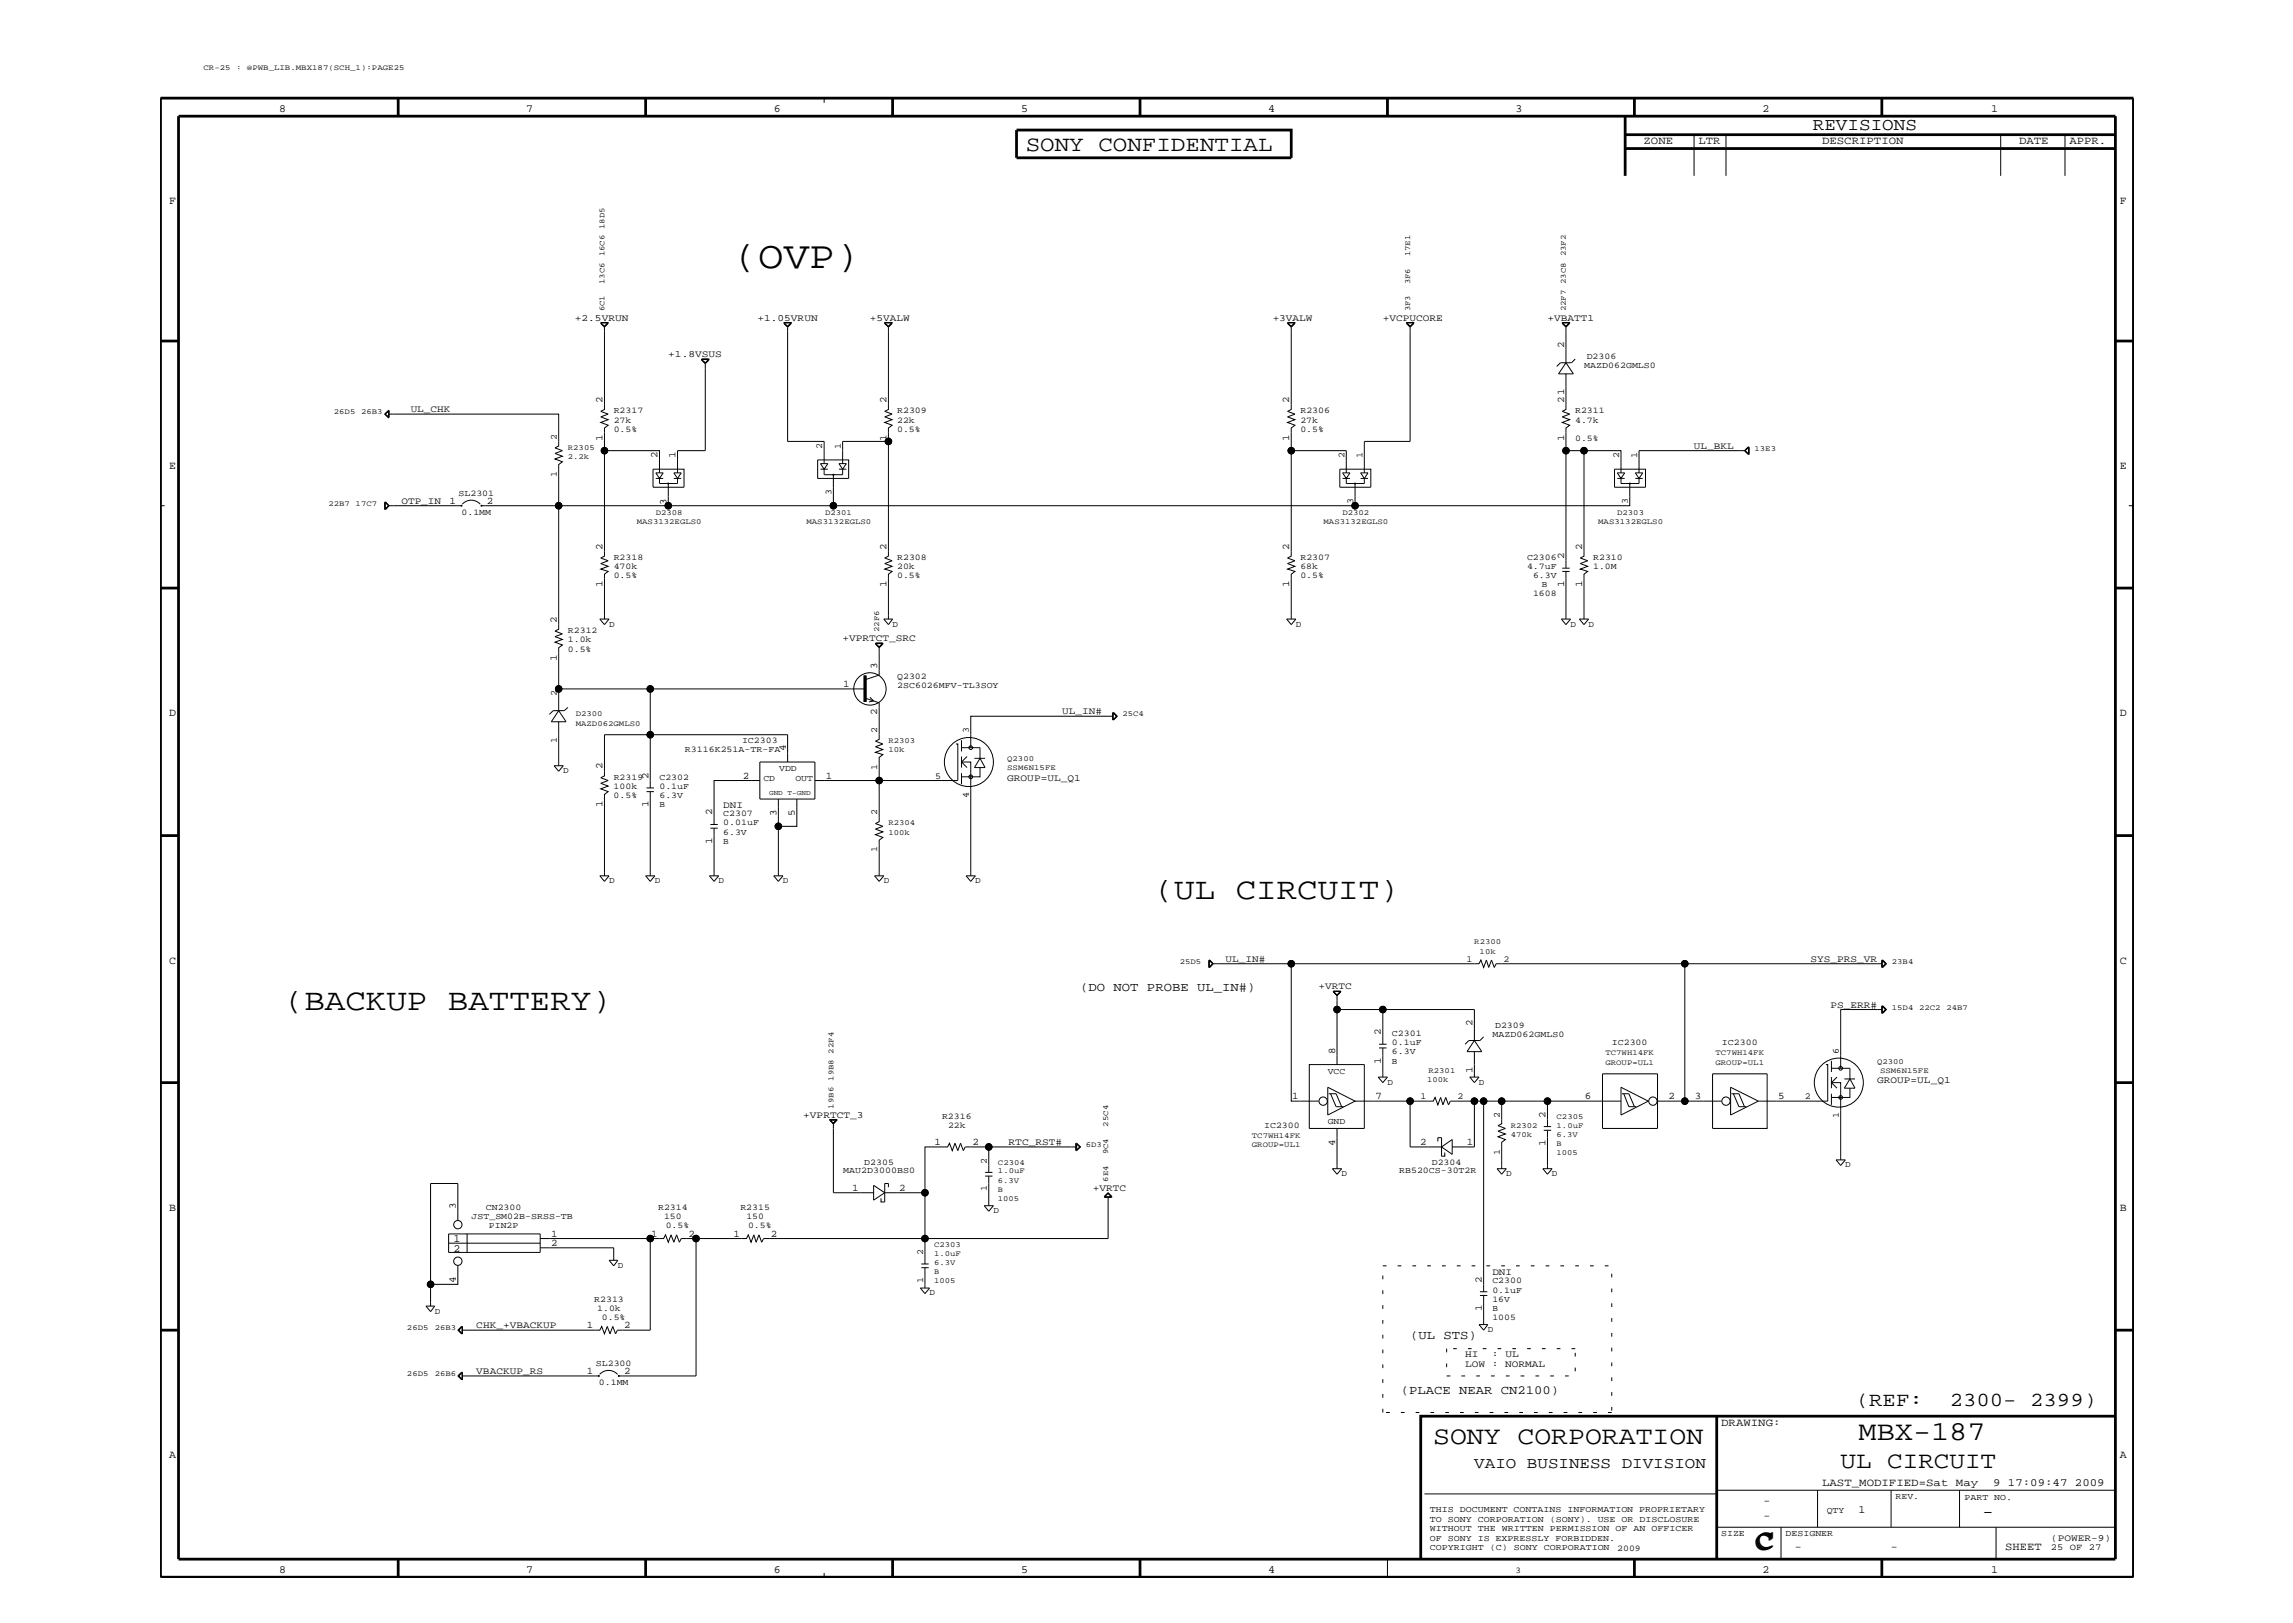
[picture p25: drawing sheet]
<svg xmlns="http://www.w3.org/2000/svg" width="420mm" height="297mm" viewBox="0 0 420 297" stroke-linecap="round" stroke-linejoin="round" font-family="sans-serif">
<defs><g id="words">
<text font-size="7" x="134.1" y="49">(OVP)</text>
<g font-size="5.6">
<text x="211.2" y="164.6">(UL CIRCUIT)</text>
<text x="52" y="184.8">(BACKUP BATTERY)</text>
</g>
<g font-size="5">
<text x="340.3" y="263.6">MBX-187</text>
<text x="321.3" y="283.6">C</text>
<text x="321.6" y="283.2">C</text>
</g>
<text font-size="4.7" x="262.4" y="264.4">SONY CORPORATION</text>
<text font-size="4.3" x="337" y="268.6">UL CIRCUIT</text>
<text font-size="4" x="187.8" y="27.5">SONY CONFIDENTIAL</text>
<g font-size="3.6">
<text x="339.8" y="257.3">(REF:</text>
<text x="357" y="257.3">2300- 2399)</text>
</g>
<g font-size="3.2">
<text x="331.9" y="23.8">REVISIONS</text>
<text x="363" y="277.6">-</text>
</g>
<text font-size="2.9" x="269.9" y="268.6">VAIO BUSINESS DIVISION</text>
<g font-size="2.3">
<text x="197.8" y="181.4">(DO NOT PROBE UL_IN#)</text>
<text x="258.1" y="245.1">(UL STS)</text>
<text x="256.5" y="255.2">(PLACE NEAR CN2100)</text>
</g>
<g font-size="2">
<text x="51.1" y="20.5">8</text>
<text x="96.3" y="20.5">7</text>
<text x="141.6" y="20.5">6</text>
<text x="186.9" y="20.5">5</text>
<text x="232.2" y="20.5">4</text>
<text x="277.5" y="20.5">3</text>
<text x="322.7" y="20.5">2</text>
<text x="364.6" y="20.5">1</text>
<text x="300.9" y="26.4">ZONE</text>
<text x="311" y="26.4">LTR</text>
<text x="333.6" y="26.4">DESCRIPTION</text>
<text x="369.7" y="26.4">DATE</text>
<text x="378.9" y="26.4">APPR.</text>
<text x="31" y="37.3">F</text>
<text x="388.1" y="37.3">F</text>
<text x="31" y="85.9">E</text>
<text x="388.1" y="85.9">E</text>
<text x="31" y="131.1">D</text>
<text x="388.1" y="131.1">D</text>
<text x="31" y="176.4">C</text>
<text x="388.1" y="176.4">C</text>
<text x="31" y="221.7">B</text>
<text x="388.1" y="221.7">B</text>
<text x="83.1" y="227.4">1</text>
<text x="83.1" y="229.1">2</text>
<text x="315.1" y="261.1">DRAWING:</text>
<text x="31" y="266.9">A</text>
<text x="388.1" y="266.9">A</text>
<text x="322.9" y="275.3">-</text>
<text x="333.6" y="272">LAST_MODIFIED=Sat May</text>
<text x="364.9" y="272">9 17:09:47 2009</text>
<text x="322.9" y="278.1">-</text>
<text x="340.3" y="277">1</text>
<text x="51.1" y="287.9">8</text>
<text x="96.3" y="287.9">7</text>
<text x="141.6" y="287.9">6</text>
<text x="186.9" y="287.9">5</text>
<text x="232.2" y="287.9">4</text>
<text x="322.7" y="287.9">2</text>
<text x="328.6" y="283.7">-</text>
<text x="346.2" y="283.7">-</text>
<text x="364.6" y="287.9">1</text>
<text x="367.1" y="283.7">SHEET</text>
</g>
<g font-size="1.9">
<text x="286.3" y="63.7" transform="rotate(-90 286.3 63.7)">2</text>
<text x="110.3" y="73.8" transform="rotate(-90 110.3 73.8)">2</text>
<text x="162.3" y="73.8" transform="rotate(-90 162.3 73.8)">2</text>
<text x="236.1" y="73.8" transform="rotate(-90 236.1 73.8)">2</text>
<text x="286.3" y="73.8" transform="rotate(-90 286.3 73.8)">2</text>
<text x="286.3" y="72.2" transform="rotate(-90 286.3 72.2)">1</text>
<text x="110.3" y="80.6" transform="rotate(-90 110.3 80.6)">1</text>
<text x="120.4" y="83.8" transform="rotate(-90 120.4 83.8)">2</text>
<text x="123.7" y="83.8" transform="rotate(-90 123.7 83.8)">1</text>
<text x="162.3" y="80.6" transform="rotate(-90 162.3 80.6)">1</text>
<text x="236.1" y="80.6" transform="rotate(-90 236.1 80.6)">1</text>
<text x="286.3" y="80.6" transform="rotate(-90 286.3 80.6)">1</text>
<text x="82.3" y="92.2">1</text>
<text x="89.2" y="92.2">2</text>
<text x="122" y="92.4" transform="rotate(-90 122 92.4)">3</text>
<text x="110.3" y="100.6" transform="rotate(-90 110.3 100.6)">2</text>
<text x="162.3" y="100.6" transform="rotate(-90 162.3 100.6)">2</text>
<text x="236.1" y="100.6" transform="rotate(-90 236.1 100.6)">2</text>
<text x="289.6" y="100.6" transform="rotate(-90 289.6 100.6)">2</text>
<text x="110.3" y="107.5" transform="rotate(-90 110.3 107.5)">1</text>
<text x="162.3" y="107.5" transform="rotate(-90 162.3 107.5)">1</text>
<text x="236.1" y="107.5" transform="rotate(-90 236.1 107.5)">1</text>
<text x="286.3" y="107.5" transform="rotate(-90 286.3 107.5)">1</text>
<text x="286.3" y="102.3" transform="rotate(-90 286.3 102.3)">2</text>
<text x="289.6" y="107.5" transform="rotate(-90 289.6 107.5)">1</text>
<text x="101.9" y="114" transform="rotate(-90 101.9 114)">2</text>
<text x="101.9" y="120.9" transform="rotate(-90 101.9 120.9)">1</text>
<text x="154.3" y="125.8">1</text>
<text x="160.6" y="122.4" transform="rotate(-90 160.6 122.4)">3</text>
<text x="160.6" y="130.9" transform="rotate(-90 160.6 130.9)">2</text>
<text x="143.8" y="137.5" transform="rotate(-90 143.8 137.5)">4</text>
<text x="110.3" y="140.8" transform="rotate(-90 110.3 140.8)">2</text>
<text x="118.7" y="142.5" transform="rotate(-90 118.7 142.5)">2</text>
<text x="136" y="142.5">2</text>
<text x="151.2" y="142.5">1</text>
<text x="110.3" y="147.7" transform="rotate(-90 110.3 147.7)">1</text>
<text x="118.7" y="147.7" transform="rotate(-90 118.7 147.7)">1</text>
<text x="130.4" y="149.2" transform="rotate(-90 130.4 149.2)">2</text>
<text x="142.2" y="149.4" transform="rotate(-90 142.2 149.4)">3</text>
<text x="145.5" y="149.4" transform="rotate(-90 145.5 149.4)">5</text>
<text x="130.4" y="154.5" transform="rotate(-90 130.4 154.5)">1</text>
<text x="252.8" y="189.4" transform="rotate(-90 252.8 189.4)">2</text>
<text x="269.6" y="187.8" transform="rotate(-90 269.6 187.8)">2</text>
<text x="244.4" y="192.8" transform="rotate(-90 244.4 192.8)">8</text>
<text x="252.8" y="194.7" transform="rotate(-90 252.8 194.7)">1</text>
<text x="269.6" y="196.4" transform="rotate(-90 269.6 196.4)">1</text>
<text x="236.6" y="201.2">1</text>
<text x="251.8" y="201.2">7</text>
<text x="290.2" y="201.2">6</text>
<text x="305.5" y="201.2">2</text>
<text x="310.3" y="201.2">3</text>
<text x="325.5" y="201.2">5</text>
<text x="171.1" y="209.6">1</text>
<text x="178.1" y="209.6">2</text>
<text x="244.4" y="209.7" transform="rotate(-90 244.4 209.7)">4</text>
<text x="260" y="209.6">2</text>
<text x="268.6" y="209.6">1</text>
<text x="283" y="209.7" transform="rotate(-90 283 209.7)">1</text>
<text x="283" y="204.6" transform="rotate(-90 283 204.6)">2</text>
<text x="83.5" y="221.3" transform="rotate(-90 83.5 221.3)">3</text>
<text x="156" y="218">1</text>
<text x="164.6" y="218">2</text>
<text x="100.9" y="226.3">1</text>
<text x="119.2" y="226.3">1</text>
<text x="126.1" y="226.3">2</text>
<text x="134.3" y="226.3">1</text>
<text x="141.1" y="226.3">2</text>
<text x="100.9" y="228">2</text>
<text x="83.5" y="234.9" transform="rotate(-90 83.5 234.9)">4</text>
<text x="271.3" y="239.9" transform="rotate(-90 271.3 239.9)">1</text>
<text x="271.3" y="234.7" transform="rotate(-90 271.3 234.7)">2</text>
<text x="107.4" y="243.1">1</text>
<text x="114.3" y="243.1">2</text>
<text x="107.4" y="251.5">1</text>
<text x="114.3" y="251.5">2</text>
</g>
<g font-size="1.8">
<text x="105.2" y="58.7">+2.5VRUN</text>
<text x="138.7" y="58.7">+1.05VRUN</text>
<text x="159.3" y="58.7">+5VALW</text>
<text x="233" y="58.7">+3VALW</text>
<text x="253.2" y="58.7">+VCPUCORE</text>
<text x="283.3" y="58.7">+VBATT1</text>
<text x="122.3" y="65.4">+1.8VSUS</text>
<text x="75.2" y="75.5">UL_CHK</text>
<text x="310.1" y="82.2">UL_BKL</text>
<text x="73.5" y="92.2">OTP_IN</text>
<text x="154.2" y="117.4">+VPRTCT_SRC</text>
<text x="194.5" y="130.8">UL_IN#</text>
<text x="184.4" y="142.9">GROUP=UL_Q1</text>
<text x="132.4" y="147.9">DNI</text>
<text x="224.4" y="176.1">UL_IN#</text>
<text x="331.5" y="176.1">SYS_PRS_VR</text>
<text x="241.4" y="181">+VRTC</text>
<text x="335.1" y="184.4">PS_ERR#</text>
<text x="343.7" y="198.1">GROUP=UL_Q1</text>
<text x="147.1" y="204.6">+VPRTCT_3</text>
<text x="184.7" y="209.6">RTC_RST#</text>
<text x="200.1" y="218">+VRTC</text>
<text x="273.2" y="233.4">DNI</text>
<text x="87.2" y="243.1">CHK_+VBACKUP</text>
<text x="87.2" y="251.5">VBACKUP_RS</text>
<text x="268.2" y="248.4">HI</text>
<text x="268.2" y="250.1">LOW : NORMAL</text>
<text x="273.1" y="248.4">: UL</text>
<text x="375.5" y="282">(POWER-9)</text>
</g>
<g font-size="1.7">
<text x="101.9" y="80.5" transform="rotate(-90 101.9 80.5)">2</text>
<text x="150.5" y="82.2" transform="rotate(-90 150.5 82.2)">2</text>
<text x="153.9" y="82.2" transform="rotate(-90 153.9 82.2)">1</text>
<text x="246.1" y="83.8" transform="rotate(-90 246.1 83.8)">2</text>
<text x="249.4" y="83.8" transform="rotate(-90 249.4 83.8)">1</text>
<text x="296.4" y="83.8" transform="rotate(-90 296.4 83.8)">2</text>
<text x="299.7" y="83.8" transform="rotate(-90 299.7 83.8)">1</text>
<text x="101.9" y="87.3" transform="rotate(-90 101.9 87.3)">1</text>
<text x="152.2" y="90.6" transform="rotate(-90 152.2 90.6)">3</text>
<text x="247.7" y="92.3" transform="rotate(-90 247.7 92.3)">3</text>
<text x="298" y="92.3" transform="rotate(-90 298 92.3)">3</text>
<text x="101.9" y="127.5" transform="rotate(-90 101.9 127.5)">2</text>
<text x="101.9" y="135.9" transform="rotate(-90 101.9 135.9)">1</text>
<text x="160.6" y="134.1" transform="rotate(-90 160.6 134.1)">2</text>
<text x="177.4" y="134.1" transform="rotate(-90 177.4 134.1)">3</text>
<text x="160.6" y="140.9" transform="rotate(-90 160.6 140.9)">1</text>
<text x="171.2" y="142.5">5</text>
<text x="160.6" y="149.2" transform="rotate(-90 160.6 149.2)">2</text>
<text x="177.4" y="146" transform="rotate(-90 177.4 146)">4</text>
<text x="160.6" y="156" transform="rotate(-90 160.6 156)">1</text>
<text x="268.5" y="176.1">1</text>
<text x="275.3" y="176.1">2</text>
<text x="336.6" y="192.8" transform="rotate(-90 336.6 192.8)">6</text>
<text x="260.1" y="201.2">1</text>
<text x="266.9" y="201.2">2</text>
<text x="330.5" y="201.2">2</text>
<text x="274.6" y="204.6" transform="rotate(-90 274.6 204.6)">2</text>
<text x="336.6" y="204.7" transform="rotate(-90 336.6 204.7)">1</text>
<text x="180.7" y="213" transform="rotate(-90 180.7 213)">2</text>
<text x="274.6" y="211.4" transform="rotate(-90 274.6 211.4)">1</text>
<text x="180.7" y="218" transform="rotate(-90 180.7 218)">1</text>
<text x="169" y="229.7" transform="rotate(-90 169 229.7)">2</text>
<text x="169" y="234.8" transform="rotate(-90 169 234.8)">1</text>
<text x="375.5" y="283.7">25 OF 27</text>
</g>
<g font-size="1.6">
<text x="290.5" y="65.7">D2306</text>
<text x="290" y="67.4">MAZD062GMLS0</text>
<text x="112.4" y="75.6">R2317</text>
<text x="112.4" y="77.3">27k</text>
<text x="164.3" y="75.6">R2309</text>
<text x="164.3" y="77.3">22k</text>
<text x="238.1" y="77.3">27k</text>
<text x="238.1" y="75.6">R2306</text>
<text x="288.4" y="75.6">R2311</text>
<text x="288.4" y="77.3">4.7k</text>
<text x="112.4" y="79">0.5%</text>
<text x="164.3" y="79">0.5%</text>
<text x="238.1" y="79">0.5%</text>
<text x="288.4" y="80.6">0.5%</text>
<text x="83.9" y="90.7">SL2301</text>
<text x="84.5" y="94.3">0.1MM</text>
<text x="112.4" y="104.2">470k</text>
<text x="112.4" y="105.8">0.5%</text>
<text x="112.4" y="102.5">R2318</text>
<text x="164.3" y="102.5">R2308</text>
<text x="164.3" y="104.2">20k</text>
<text x="164.3" y="105.8">0.5%</text>
<text x="238.1" y="102.5">R2307</text>
<text x="238.1" y="104.2">68k</text>
<text x="238.1" y="105.8">0.5%</text>
<text x="279.6" y="102.5">C2306</text>
<text x="279.6" y="104.2">4.7uF</text>
<text x="280.7" y="105.8">6.3V</text>
<text x="282.3" y="107.5">B</text>
<text x="291.7" y="102.5">R2310</text>
<text x="291.7" y="104.2">1.0M</text>
<text x="280.7" y="109.2">1608</text>
<text x="104" y="119.2">0.5%</text>
<text x="104" y="117.5">1.0k</text>
<text x="104" y="115.9">R2312</text>
<text x="111.5" y="114.7">D</text>
<text x="163.4" y="114.7">D</text>
<text x="237.2" y="114.7">D</text>
<text x="287.5" y="114.7">D</text>
<text x="290.8" y="114.7">D</text>
<text x="164.3" y="124.2">Q2302</text>
<text x="164.3" y="125.9">2SC6026MFV-TL3SOY</text>
<text x="125.4" y="137.7">R3116K251A-TR-FA</text>
<text x="135.8" y="136">IC2303</text>
<text x="103.1" y="141.5">D</text>
<text x="112.4" y="142.7">R2319</text>
<text x="120.7" y="142.7">C2302</text>
<text x="139.8" y="142.9">CD</text>
<text x="142.7" y="141.2">VDD</text>
<text x="145.6" y="142.9">OUT</text>
<text x="112.3" y="146.1">0.5%</text>
<text x="112.3" y="144.4">100k</text>
<text x="120.7" y="147.7">B</text>
<text x="120.7" y="146.1">6.3V</text>
<text x="120.7" y="144.4">0.1uF</text>
<text x="132.4" y="149.4">C2307</text>
<text x="132.4" y="154.5">B</text>
<text x="132.4" y="152.8">6.3V</text>
<text x="132.4" y="151.1">0.01uF</text>
<text x="111.5" y="161.7">D</text>
<text x="119.9" y="161.7">D</text>
<text x="131.6" y="161.7">D</text>
<text x="143.3" y="161.7">D</text>
<text x="161.8" y="161.7">D</text>
<text x="178.6" y="161.7">D</text>
<text x="254.8" y="189.6">C2301</text>
<text x="254.8" y="191.3">0.1uF</text>
<text x="273.3" y="189.8">MAZD062GMLS0</text>
<text x="273.7" y="188.2">D2309</text>
<text x="295.1" y="191.3">IC2300</text>
<text x="315.3" y="191.3">IC2300</text>
<text x="243.1" y="196.5">VCC</text>
<text x="254.8" y="194.7">B</text>
<text x="254.8" y="193">6.3V</text>
<text x="254" y="198.5">D</text>
<text x="270.8" y="198.5">D</text>
<text x="172.5" y="204.8">R2316</text>
<text x="173.6" y="206.4">22k</text>
<text x="231.4" y="206.4">IC2300</text>
<text x="243.1" y="205.7">GND</text>
<text x="154.4" y="214.7">MAU2D3000BS0</text>
<text x="158.2" y="213.1">D2305</text>
<text x="245.6" y="215.3">D</text>
<text x="256.2" y="214.7">RB520CS-30T2R</text>
<text x="262.1" y="213.1">D2304</text>
<text x="275.8" y="215.3">D</text>
<text x="284.1" y="215.3">D</text>
<text x="337.8" y="213.6">D</text>
<text x="88.9" y="221.5">CN2300</text>
<text x="120.5" y="221.5">R2314</text>
<text x="135.6" y="221.5">R2315</text>
<text x="181.9" y="221.9">D</text>
<text x="86.3" y="223.1">JST_SM02B-SRSS-TB</text>
<text x="89.5" y="224.8">PIN2P</text>
<text x="121.6" y="223.1">150</text>
<text x="121.9" y="224.8">0.5%</text>
<text x="136.7" y="223.1">150</text>
<text x="136.9" y="224.8">0.5%</text>
<text x="113.1" y="232">D</text>
<text x="108.8" y="238.3">R2313</text>
<text x="109.3" y="239.9">1.0k</text>
<text x="170.2" y="237.1">D</text>
<text x="273.2" y="234.9">C2300</text>
<text x="273.2" y="239.9">B</text>
<text x="273.2" y="238.3">16V</text>
<text x="273.2" y="236.6">0.1uF</text>
<text x="79.6" y="240.4">D</text>
<text x="110.2" y="241.6">0.5%</text>
<text x="272.4" y="243.8">D</text>
<text x="273.2" y="241.6">1005</text>
<text x="109.1" y="250">SL2300</text>
<text x="109.6" y="253.5">0.1MM</text>
<text x="347" y="274.4">REV.</text>
<text x="359.7" y="274.5">PART NO.</text>
<text x="261.8" y="280.3">WITHOUT THE WRITTEN PERMISSION OF AN OFFICER</text>
<text x="261.8" y="276.7">THIS DOCUMENT CONTAINS INFORMATION PROPRIETARY</text>
<text x="261.8" y="278.6">TO SONY CORPORATION (SONY). USE OR DISCLOSURE</text>
<text x="315.1" y="281.1">SIZE</text>
<text x="326.9" y="281.1">DESIGNER</text>
<text x="334.4" y="277">QTY</text>
<text x="261.8" y="282.1">OF SONY IS EXPRESSLY FORBIDDEN.</text>
<text x="261.8" y="283.7">COPYRIGHT (C) SONY CORPORATION</text>
<text x="277.5" y="287.9">3</text>
<text x="296.1" y="283.8">2009</text>
</g>
<g font-size="1.4">
<text x="37.3" y="12.9">CR-25 : @PWB_LIB.MBX187(SCH_1):PAGE25</text>
<text x="110.7" y="41.9" transform="rotate(-90 110.7 41.9)">18D5</text>
<text x="110.7" y="46.9" transform="rotate(-90 110.7 46.9)">16C6</text>
<text x="258.1" y="46.9" transform="rotate(-90 258.1 46.9)">17E1</text>
<text x="286.7" y="46.9" transform="rotate(-90 286.7 46.9)">23F2</text>
<text x="110.7" y="52" transform="rotate(-90 110.7 52)">13C6</text>
<text x="258.1" y="52" transform="rotate(-90 258.1 52)">3F6</text>
<text x="286.7" y="52" transform="rotate(-90 286.7 52)">23C8</text>
<text x="110.7" y="57" transform="rotate(-90 110.7 57)">6C1</text>
<text x="258.1" y="57" transform="rotate(-90 258.1 57)">3F3</text>
<text x="286.7" y="57" transform="rotate(-90 286.7 57)">22F7</text>
<text x="61.1" y="75.8">26D5</text>
<text x="66.1" y="75.8">26B3</text>
<text x="104" y="82.3">R2305</text>
<text x="321.2" y="82.5">13E3</text>
<text x="104" y="84">2.2k</text>
<text x="60.1" y="92.6">22B7</text>
<text x="65.1" y="92.6">17C7</text>
<text x="116.6" y="96">MAS3132EGLS0</text>
<text x="120.1" y="94.3">D2308</text>
<text x="147.7" y="96">MAS3132EGLS0</text>
<text x="151" y="94.3">D2301</text>
<text x="242.3" y="96">MAS3132EGLS0</text>
<text x="245.8" y="94.3">D2302</text>
<text x="292.6" y="96">MAS3132EGLS0</text>
<text x="296.1" y="94.3">D2303</text>
<text x="161" y="115.7" transform="rotate(-90 161 115.7)">22F6</text>
<text x="105.4" y="131.1">D2300</text>
<text x="205.5" y="131.1">25C4</text>
<text x="105.4" y="132.8">MAZD062GMLS0</text>
<text x="162.6" y="136">R2303</text>
<text x="162.6" y="137.7">10k</text>
<text x="184.4" y="139.3">Q2300</text>
<text x="184.4" y="141">SSM6N15FE</text>
<text x="162.6" y="151.1">R2304</text>
<text x="162.6" y="152.8">100k</text>
<text x="269.9" y="172.8">R2300</text>
<text x="216" y="176.4">25D5</text>
<text x="270.9" y="174.5">10k</text>
<text x="346.4" y="176.4">23B4</text>
<text x="346.4" y="184.8">15D4</text>
<text x="351.4" y="184.8">22C2</text>
<text x="356.4" y="184.8">24B7</text>
<text x="152.6" y="197.8" transform="rotate(-90 152.6 197.8)">19B8</text>
<text x="152.6" y="192.8" transform="rotate(-90 152.6 192.8)">22F4</text>
<text x="261.3" y="198">100k</text>
<text x="261.5" y="196.4">R2301</text>
<text x="293.9" y="194.8">GROUP=UL1</text>
<text x="293.9" y="193.2">TC7WH14FK</text>
<text x="314.1" y="194.8">GROUP=UL1</text>
<text x="314.1" y="193.2">TC7WH14FK</text>
<text x="343.7" y="194.7">Q2300</text>
<text x="344.2" y="196.4">SSM6N15FE</text>
<text x="152.6" y="202.9" transform="rotate(-90 152.6 202.9)">19B6</text>
<text x="198.8" y="209.9">6D3</text>
<text x="202.9" y="206.2" transform="rotate(-90 202.9 206.2)">25C4</text>
<text x="229.2" y="209.9">GROUP=UL1</text>
<text x="229.2" y="208.2">TC7WH14FK</text>
<text x="276.6" y="206.4">R2302</text>
<text x="276.6" y="208.1">470k</text>
<text x="285" y="204.8">C2305</text>
<text x="285" y="209.7">B</text>
<text x="285" y="208.1">6.3V</text>
<text x="285" y="206.4">1.0uF</text>
<text x="182.7" y="213.1">C2304</text>
<text x="182.7" y="214.7">1.0uF</text>
<text x="202.9" y="211.3" transform="rotate(-90 202.9 211.3)">9C4</text>
<text x="285" y="211.4">1005</text>
<text x="182.7" y="218.1">B</text>
<text x="182.7" y="216.4">6.3V</text>
<text x="182.7" y="219.8">1005</text>
<text x="202.9" y="216.3" transform="rotate(-90 202.9 216.3)">6E4</text>
<text x="171" y="228.2">C2303</text>
<text x="171" y="233.2">B</text>
<text x="171" y="229.9">1.0uF</text>
<text x="171" y="231.5">6.3V</text>
<text x="171" y="234.9">1005</text>
<text x="74.5" y="243.4">26D5</text>
<text x="79.6" y="243.4">26B3</text>
<text x="74.5" y="251.8">26D5</text>
<text x="79.6" y="251.8">26B6</text>
</g>
<text font-size="1.3" x="140.8" y="145.6">GND T-GND</text>
</g></defs>
<g fill="none" stroke="#000" stroke-width=".18">
<path d="M150.9 18v.8M310.2 24.6v7.6M316 24.6v7.6M366.3 24.6v7.6M378.1 24.6v7.6M110 59h1.3v.2l-.6 .7-.7-.7zM110.1 59.1l1.1 .1-.5 .5-.6-.5M110.1 59h1.2v.2l-.6 .6-.6-.6zM110.7 59.9v15l-.7 .4 1.3 .5-1.3 .5 1.3 .5-1.3 .5 1.3 .5-.6 .5v4.2h10v4M143.5 59h1.4v.2l-.7 .7-.7-.7zM143.6 59.1l1.1 .1-.5 .5-.6-.5M143.6 59h1.2v.2l-.6 .6-.6-.6z"/>
<path d="M144.2 59.9v20.9h6.7v4.1M162 59h1.3v.2l-.6 .7M162 59v.2M162 59h1.2v.2l-.5 .6-.7-.6M162 59.2l.7 .7M162.1 59.1l1.1 .1-.5 .5zM162.7 59.9v15l-.7 .4 1.3 .5-1.3 .5 1.3 .5-1.3 .5 1.3 .5-.6 .5v2.5h-8.4v4.1M235.7 59h1.4v.2l-.7 .7-.7-.7zM235.8 59.1l1.1 .1-.5 .5-.6-.5M235.8 59h1.2v.2l-.6 .6-.6-.6zM236.4 59.9v15l-.7 .4 1.4 .5-1.4 .5 1.4 .5-1.4 .5 1.4 .5-.7 .5v4.2h10.1v4M257.5 59h1.3v.2l-.6 .7-.7-.7z"/>
<path d="M257.6 59h1.2v.2l-.6 .6-.6-.6zM258.2 59.9v20.9h-8.4v5.7M258.8 59.1h-1.1l.5 .6 .6-.5M286 59h1.4v.2l-.7 .7-.7-.7zM286.1 59.1l1.1 .1-.5 .5-.6-.5M286.1 59h1.2v.2l-.6 .6-.6-.6zM286.7 59.9v6.5l1.4 2h-2.8l1.4-2M70.4 75.8l.8-.6v1.2zM70.4 75.8l.8-.7v1.4zM70.5 75.8l.6-.5v1zM71.2 75.8h31.1v5.8l-.7 .4 1.4 .5-1.4 .5 1.4 .5-1.4 .5 1.4 .5-.7 .5v7.6h-14.2M71.2 75.2l-.1 .1"/>
<path d="M128.4 65.7h1.4v.2l-.7 .7M128.4 65.7h1.3v.2l-.6 .6-.7-.6M128.4 65.7v.2M128.4 65.9l.7 .7M128.5 65.8l1.1 .1-.5 .5zM129.1 66.6v15.9h-5.1v4M286.7 68.4v6.5l-.7 .4 1.4 .5-1.4 .5 1.4 .5-1.4 .5 1.4 .5-.7 .5v25.7M288.4 65.7l-.7 .7h-2l-.7 .7M29.4 92.6h.7M70.4 92h.2l.6 .6-.6 .5h-.2zM70.4 91.9h.2l.6 .7-.6 .6h-.2zM70.5 92l.6 .6-.5 .5z"/>
<path d="M71.2 92.6h13.3M84.6 92.3a2.2 2.2 0 0 1 3.3 0M110.7 82.5v19.3l-.7 .3 1.3 .5-1.3 .5 1.3 .5-1.3 .6 1.3 .4-.6 .5v8.2M119.6 85.9h5.6v3.3h-5.6zM120.1 86.5h1.3l-.7 1.1zM120.1 87.6h1.3M120.7 87.6v.9h3.3v-.9M122.4 88.5v4.1h-20.1v22.6l-.7 .3 1.4 .5-1.4 .5 1.4 .5-1.4 .5 1.4 .5-.7 .6v11.5l1.3 2h-2.7l1.4-2M123.4 86.5h1.3l-.7 1.1zM123.4 87.6h1.3M149.7 84.2h5.7v3.4h-5.7zM150.2 84.9h1.4l-.7 1z"/>
<path d="M150.2 85.9h1.4M150.9 85.9v1h3.4v-1M152.6 92.6h95.5M152.6 86.9v5.7h-30.2M153.6 84.9h1.3l-.6 1zM153.6 85.9h1.3M162.7 80.8v21l-.7 .3 1.3 .5-1.3 .5 1.3 .5-1.3 .6 1.3 .4-.6 .5v8.2M236.4 82.5v19.3l-.7 .3 1.4 .5-1.4 .5 1.4 .5-1.4 .6 1.4 .4-.7 .5v8.2M245.3 85.9h5.7v3.3h-5.7zM245.8 86.5h1.4l-.7 1.1zM245.8 87.6h1.4M246.5 87.6v.9h3.3v-.9"/>
<path d="M248.1 88.5v4.1h50.3v-4.1M249.1 86.5h1.4l-.7 1.1zM249.1 87.6h1.4M286.7 82.5h10.1v4M290 82.5v19.3l-.7 .3 1.4 .5-1.4 .5 1.4 .5-1.4 .6 1.4 .4-.7 .5v8.2M295.6 85.9h5.7v3.3h-5.7zM296.1 86.5h1.4l-.7 1.1zM296.1 87.6h1.4M296.8 87.6v.9h3.3v-.9M299.4 86.5h1.4l-.7 1.1zM299.4 87.6h1.4M319.4 82.5l.7-.7h.1v1.4h-.1z"/>
<path d="M319.4 82.5h-19.3v4M319.5 82.5l.6-.6v1.2zM319.5 82.5l.6 .5M320.1 82l-.6 .5M389.7 92.6h.9M109.8 113.3h1.7l-.8 1zM160.3 117.7h1.3v.2l-.6 .7-.7-.7zM160.4 117.8h1.1l-.5 .6-.6-.5M160.4 117.7h1.2v.2l-.6 .6-.6-.6zM161 118.6v4.9l-2.6 .9M161.8 113.3h1.6l-.7 1zM235.6 113.3h1.7l-.9 1z"/>
<path d="M285.9 113.3h1.6l-.8 1zM286 104.6h1.4M286 104h1.4M286.7 104.6v8.7M289.2 113.3h1.6l-.8 1zM102.3 132.1v8M102.3 126.1h56.1M104 129.5l-.7 .6h-2l-.7 .6M119 126.1v8.4h25.2v5M139.1 139.5h10.1v6.7h-10.1zM158.4 127.8l2.6 .8v6.7l-.7 .4 1.3 .5-1.3 .5 1.3 .5-1.3 .5 1.3 .4-.6 .5v4.3h-11.8M159.3 127.6l.6 .7-.8 .2"/>
<path d="M175 136.2h.4v6.7h-14.4v7.5l-.7 .3 1.3 .5-1.3 .5 1.3 .6-1.3 .5 1.3 .5-.6 .5v6.5M176 136.8h3.4v2l1 1.7h-2l1-1.7M176 139.5h1.7v20.8M176 135.5v2M176 138.4v2.1M176 139.5l1 1M177 138.4l-1 1.1M178.4 138.8h2M203.7 130.5h.2l.6 .6-.6 .6h-.2zM203.7 131.1h-26v5.7M203.7 130.4h.2l.7 .7-.7 .7h-.2zM203.8 130.6l.6 .5-.5 .6z"/>
<path d="M101.4 140.1h1.7l-.8 1.1zM118.4 144.9h1.3M118.4 144.2h1.3M119 144.2v-9.7h-8.3v7.5l-.7 .3 1.3 .6-1.3 .5 1.3 .5-1.3 .5 1.3 .5-.6 .5v14.9M119 144.9v15.4M130.1 151.6h1.3M130.1 150.9h1.3M130.7 151.6v8.7M139.1 142.9h-8.4v8M142.5 146.2v14.1M145.9 146.2v5h-3.4M176 141.5v2"/>
<path d="M179.4 140.5v1.7h-3.4M109.8 160.3h1.7l-.8 1zM118.2 160.3h1.7l-.9 1zM129.9 160.3h1.7l-.9 1zM141.7 160.3h1.6l-.8 1zM160.1 160.3h1.7l-.8 1zM176.9 160.3h1.7l-.9 1zM221.3 175.7h.2l.6 .7-.6 .7h-.2zM221.3 175.8h.2l.6 .6-.6 .6h-.2zM221.4 175.9l.6 .5-.5 .5zM222.1 176.4h14.3M308.5 176.4v25.1h-5"/>
<path d="M344.5 176.4h-70.6l-.3 .7-.5-1.4-.5 1.4-.5-1.4-.5 1.4-.5-1.4-.3 .7h-34.4v25.1h5M344.5 175.8h.2l.6 .6-.6 .6h-.2zM344.5 175.7h.2l.7 .7-.7 .7h-.2zM344.6 175.9l.6 .5-.5 .5zM239.7 194.8h10.1v11.7h-10.1zM243.1 199l5 2.5-5 2.6zM244.1 181.4h1.4v.1l-.7 .7-.7-.7zM244.2 181.5h1.2l-.6 .6-.6-.6h1.1l-.5 .6zM244.8 182.2v2.6h8.4M244.8 184.8v10M252.3 197.1h1.7l-.8 1zM252.5 191.8h1.3"/>
<path d="M252.5 191.1h1.3M253.2 191.8v5.3M269.1 197.1h1.7l-.9 1zM269.9 190.4l-1.3 2.1h2.7l-1.4-2.1v-5.6h-16.7v6.3M269.9 192.5v4.6M271.6 189.8l-.7 .6h-2l-.7 .7M293.4 196.5h10.1v10h-10.1zM296.8 199l5 2.5-5 2.6zM313.5 196.5h10v10h-10zM316.8 199l5.1 2.5-5.1 2.6zM334.3 194.8h.3v6.7h-12.7M335.3 195.5h3.4v2l.9 1.7h-1.9l1-1.7"/>
<path d="M335.3 198.1h1.7v14.2M335.3 194.2v2M335.3 197.1v2.1M335.3 198.1l1 1.1M336.3 197.1l-1 1M337.7 197.5h1.9M338.7 199.2v1.7h-3.4M344.5 184.2h.2l.6 .6-.6 .6h-.2zM344.5 184.8h-7.5v10.7M344.5 184.1h.2l.7 .7-.7 .6h-.2zM344.6 184.3l.6 .5-.5 .5zM151.9 204.9l1.4 .1-.7 .7z"/>
<path d="M152 204.9l1.2 .1-.6 .7-.6-.7h1.1l-.5 .6zM152.6 205.7v12.6h7.3M159.9 216.9l2.1 1.4-2.1 1.3zM162.7 217.3v-.7h-.7v3.4h-.7v-.7M169.3 218.3v13M180.4 215.2h1.3M180.4 214.6h1.3M181 215.2v5.5M181 209.9h-4.3l-.3 .7-.5-1.4-.5 1.4-.6-1.4-.5 1.4-.5-1.4-.3 .7h-4.2v8.4h-7.3M196.9 209.9h-15.9v4.7M196.9 209.2h.2l.7 .7-.7 .7h-.2zM197 209.3l.8 .6-.7 .6z"/>
<path d="M197.1 209.4l.6 .5-.6 .5zM197.2 210.3l-.1 .1M202.9 218.4l.6 .7h-1.2zM202.9 218.4l.5 .7h-1.1zM202.9 218.3l.7 .7v.1h-1.4v-.1zM202.9 219.1v7.6h-63.1l-.3 .7-.6-1.4-.5 1.4-.4-1.4-.5 1.4-.5-1.4-.3 .7h-12l-.3 .7-.5-1.4-.5 1.4-.5-1.4-.5 1.4-.6-1.4-.3 .7h-2.5M243.3 200.2h1.3l1 2.3M243.6 200.2l1 2.3h1.4M243.9 213.9h1.7l-.8 1zM244.8 206.5v7.4M248.1 201.5h10.1M263.2 208.9v-.7h.7v3.4h.6v-.7"/>
<path d="M263.9 209.9h-5.7v-8.4h4.2l.3-.6 .5 1.3 .6-1.3 .4 1.3 .5-1.3 .5 1.3 .3-.7h4.4v8.4h-4M263.9 209.9l2-1.3v2.7zM269.9 201.5h1.7M271.6 201.5v34.9M271.6 201.5h3.3v4.2l-.6 .3 1.3 .5-1.3 .5 1.3 .5-1.3 .5 1.3 .6-.7 .5v4.8M274.1 213.9h1.7l-.9 1zM274.9 201.5h21.9M282.5 213.9h1.7l-.9 1zM282.6 206.9h1.4M282.6 206.2h1.4M283.3 201.5v4.7M283.3 206.9v7"/>
<path d="M296.9 200.2h1.3l1 2.3M297.3 200.2l.9 2.3h1.4M308.5 201.5h6.6M317 200.2h1.4l1 2.3M317.3 200.2l1.1 2.3h1.3M335.3 200.2v2M336.1 212.3h1.7l-.8 1zM78 239h1.6l-.8 1.1zM82.1 225.8h16.8v3.4h-16.8zM82.1 227.5h16.8M83.8 231.7v3.4h-5v3.9M83.8 223.3v-6.7h-5v18.5"/>
<path d="M85.5 225.8v3.4M98.9 226.7h20.1v16.7h-6l-.3 .7-.5-1.3-.5 1.3-.5-1.3-.5 1.3-.5-1.3-.4 .6h-25.1M98.9 228.4h13.5v2.3M111.5 230.7h1.6l-.7 1zM127.4 226.7v25.1h-14.1M168.5 235.7h1.7l-.9 1.1zM168.7 232h1.3M168.7 231.3h1.3M169.3 232v3.7M180.2 220.7h1.7l-.9 1zM270.9 237.1h1.4M270.9 236.4h1.4"/>
<path d="M271.6 237.1v5.3M83.8 243.4l.7-.6h.2v1.3h-.2zM83.9 251.8l.6-.6h.2v1.2h-.2zM83.9 243.4l.6-.6h.2v1.2h-.2zM84 251.8l.6-.5v1zM84 243.4l.6-.5v1zM84.5 251.1h.2v1.4h-.2l-.7-.7zM84.7 251.8h25M109.8 251.5a2.2 2.2 0 0 1 3.3 0M270.8 242.4h1.6l-.8 1zM260.8 273.4h53.5M314.3 279.5h73"/>
<path d="M314.3 272.7h73M326.1 279.5v5.9M332.8 272.7v6.8M346.2 272.7v6.8M358.8 272.7v6.8M365.4 279.5v5.9M150.9 287.9v.8M254 285.4v3.3"/>
<circle cx="84.5" cy="92.6" r=".08"/>
<circle cx="88.1" cy="92.6" r=".08"/>
<circle cx="102.3" cy="92.6" r=".59"/>
<circle cx="110.7" cy="82.5" r=".59"/>
<circle cx="122.4" cy="92.6" r=".59"/>
<circle cx="122.4" cy="88.5" r=".08"/>
<circle cx="152.6" cy="92.6" r=".59"/>
<circle cx="152.6" cy="86.9" r=".08"/>
<circle cx="162.7" cy="80.8" r=".59"/>
<circle cx="236.4" cy="82.5" r=".59"/>
<circle cx="248.1" cy="92.6" r=".59"/>
<circle cx="248.1" cy="88.5" r=".08"/>
<circle cx="286.7" cy="82.5" r=".59"/>
<circle cx="290" cy="82.5" r=".59"/>
<circle cx="298.4" cy="88.5" r=".08"/>
<circle cx="102.3" cy="126.1" r=".59"/>
<circle cx="119" cy="134.5" r=".59"/>
<circle cx="119" cy="126.1" r=".59"/>
<circle cx="159.3" cy="126.1" r="2.96"/>
<circle cx="177.4" cy="139.5" r="4.5"/>
<circle cx="177.7" cy="136.8" r=".34"/>
<circle cx="142.5" cy="151.2" r=".59"/>
<circle cx="161" cy="142.9" r=".59"/>
<circle cx="177.7" cy="142.2" r=".34"/>
<circle cx="236.4" cy="176.4" r=".59"/>
<circle cx="308.5" cy="176.4" r=".59"/>
<circle cx="244.8" cy="184.8" r=".59"/>
<circle cx="253.2" cy="184.8" r=".59"/>
<circle cx="336.7" cy="198.1" r="4.5"/>
<circle cx="337" cy="195.5" r=".34"/>
<circle cx="169.3" cy="218.3" r=".59"/>
<circle cx="181" cy="209.9" r=".59"/>
<circle cx="242.2" cy="201.5" r=".76"/>
<circle cx="258.2" cy="201.5" r=".59"/>
<circle cx="269.9" cy="201.5" r=".59"/>
<circle cx="271.6" cy="201.5" r=".59"/>
<circle cx="274.9" cy="201.5" r=".59"/>
<circle cx="283.3" cy="201.5" r=".59"/>
<circle cx="302.6" cy="201.5" r=".76"/>
<circle cx="308.5" cy="201.5" r=".59"/>
<circle cx="316" cy="201.5" r=".76"/>
<circle cx="337" cy="200.9" r=".34"/>
<circle cx="78.8" cy="235.1" r=".59"/>
<circle cx="83.8" cy="224.1" r=".76"/>
<circle cx="83.8" cy="230.8" r=".76"/>
<circle cx="119" cy="226.7" r=".59"/>
<circle cx="127.4" cy="226.7" r=".59"/>
<circle cx="169.3" cy="226.7" r=".59"/>
<circle cx="109.6" cy="251.8" r=".08"/>
<circle cx="113.3" cy="251.8" r=".08"/>
</g>
<g fill="none" stroke="#000" stroke-width=".51">
<path d="M29.4 18h361.2v270.7h-361.2zM72.9 18v3.3M118.2 18v3.3M163.4 18v3.3M208.7 18v3.3M254 18v3.3M299.2 18v3.3M344.5 18v3.3M32.7 21.3h354.6v264.1h-354.6zM186.1 23.8h50.3v5.1h-50.3zM297.5 21.3v10.9M297.5 27.2h89.8"/>
<path d="M297.5 24.6h89.8M29.4 62.4h3.3M387.3 62.4h3.3M29.4 107.6h3.3M387.3 107.6h3.3M158.3 123.6v4.9M158.4 123.6v4.9M29.4 152.9h3.3M387.3 152.9h3.3M29.4 198.1h3.3M387.3 198.1h3.3M29.4 243.4h3.3"/>
<path d="M314.3 259v26.4M387.3 243.4h3.3M387.3 259.2h-127.2v26.1M72.9 285.4v3.3M118.2 285.4v3.3M163.4 285.4v3.3M208.7 285.4v3.3M299.2 285.4v3.3M344.5 285.4v3.3"/>
</g>
<path d="M253.2 231.7h41.9v26.8M253.2 258.5v-26.8M264.9 246.8v5M264.9 251.8h23.5v-5M288.4 246.8h-23.5M295.1 258.5h-41.9" fill="none" stroke="#000" stroke-width=".18" stroke-dasharray=".7 2" stroke-linecap="butt"/>
<g fill="#000">
<circle cx="102.3" cy="92.6" r=".59"/>
<circle cx="110.7" cy="82.5" r=".59"/>
<circle cx="122.4" cy="92.6" r=".59"/>
<circle cx="152.6" cy="92.6" r=".59"/>
<circle cx="162.7" cy="80.8" r=".59"/>
<circle cx="236.4" cy="82.5" r=".59"/>
<circle cx="248.1" cy="92.6" r=".59"/>
<circle cx="286.7" cy="82.5" r=".59"/>
<circle cx="290" cy="82.5" r=".59"/>
<circle cx="102.3" cy="126.1" r=".59"/>
<circle cx="119" cy="134.5" r=".59"/>
<circle cx="119" cy="126.1" r=".59"/>
<circle cx="142.5" cy="151.2" r=".59"/>
<circle cx="161" cy="142.9" r=".59"/>
<circle cx="236.4" cy="176.4" r=".59"/>
<circle cx="308.5" cy="176.4" r=".59"/>
<circle cx="244.8" cy="184.8" r=".59"/>
<circle cx="253.2" cy="184.8" r=".59"/>
<circle cx="169.3" cy="218.3" r=".59"/>
<circle cx="181" cy="209.9" r=".59"/>
<circle cx="258.2" cy="201.5" r=".59"/>
<circle cx="269.9" cy="201.5" r=".59"/>
<circle cx="271.6" cy="201.5" r=".59"/>
<circle cx="274.9" cy="201.5" r=".59"/>
<circle cx="283.3" cy="201.5" r=".59"/>
<circle cx="308.5" cy="201.5" r=".59"/>
<circle cx="78.8" cy="235.1" r=".59"/>
<circle cx="119" cy="226.7" r=".59"/>
<circle cx="127.4" cy="226.7" r=".59"/>
<circle cx="169.3" cy="226.7" r=".59"/>
</g>
<use href="#words"/>
</svg>
